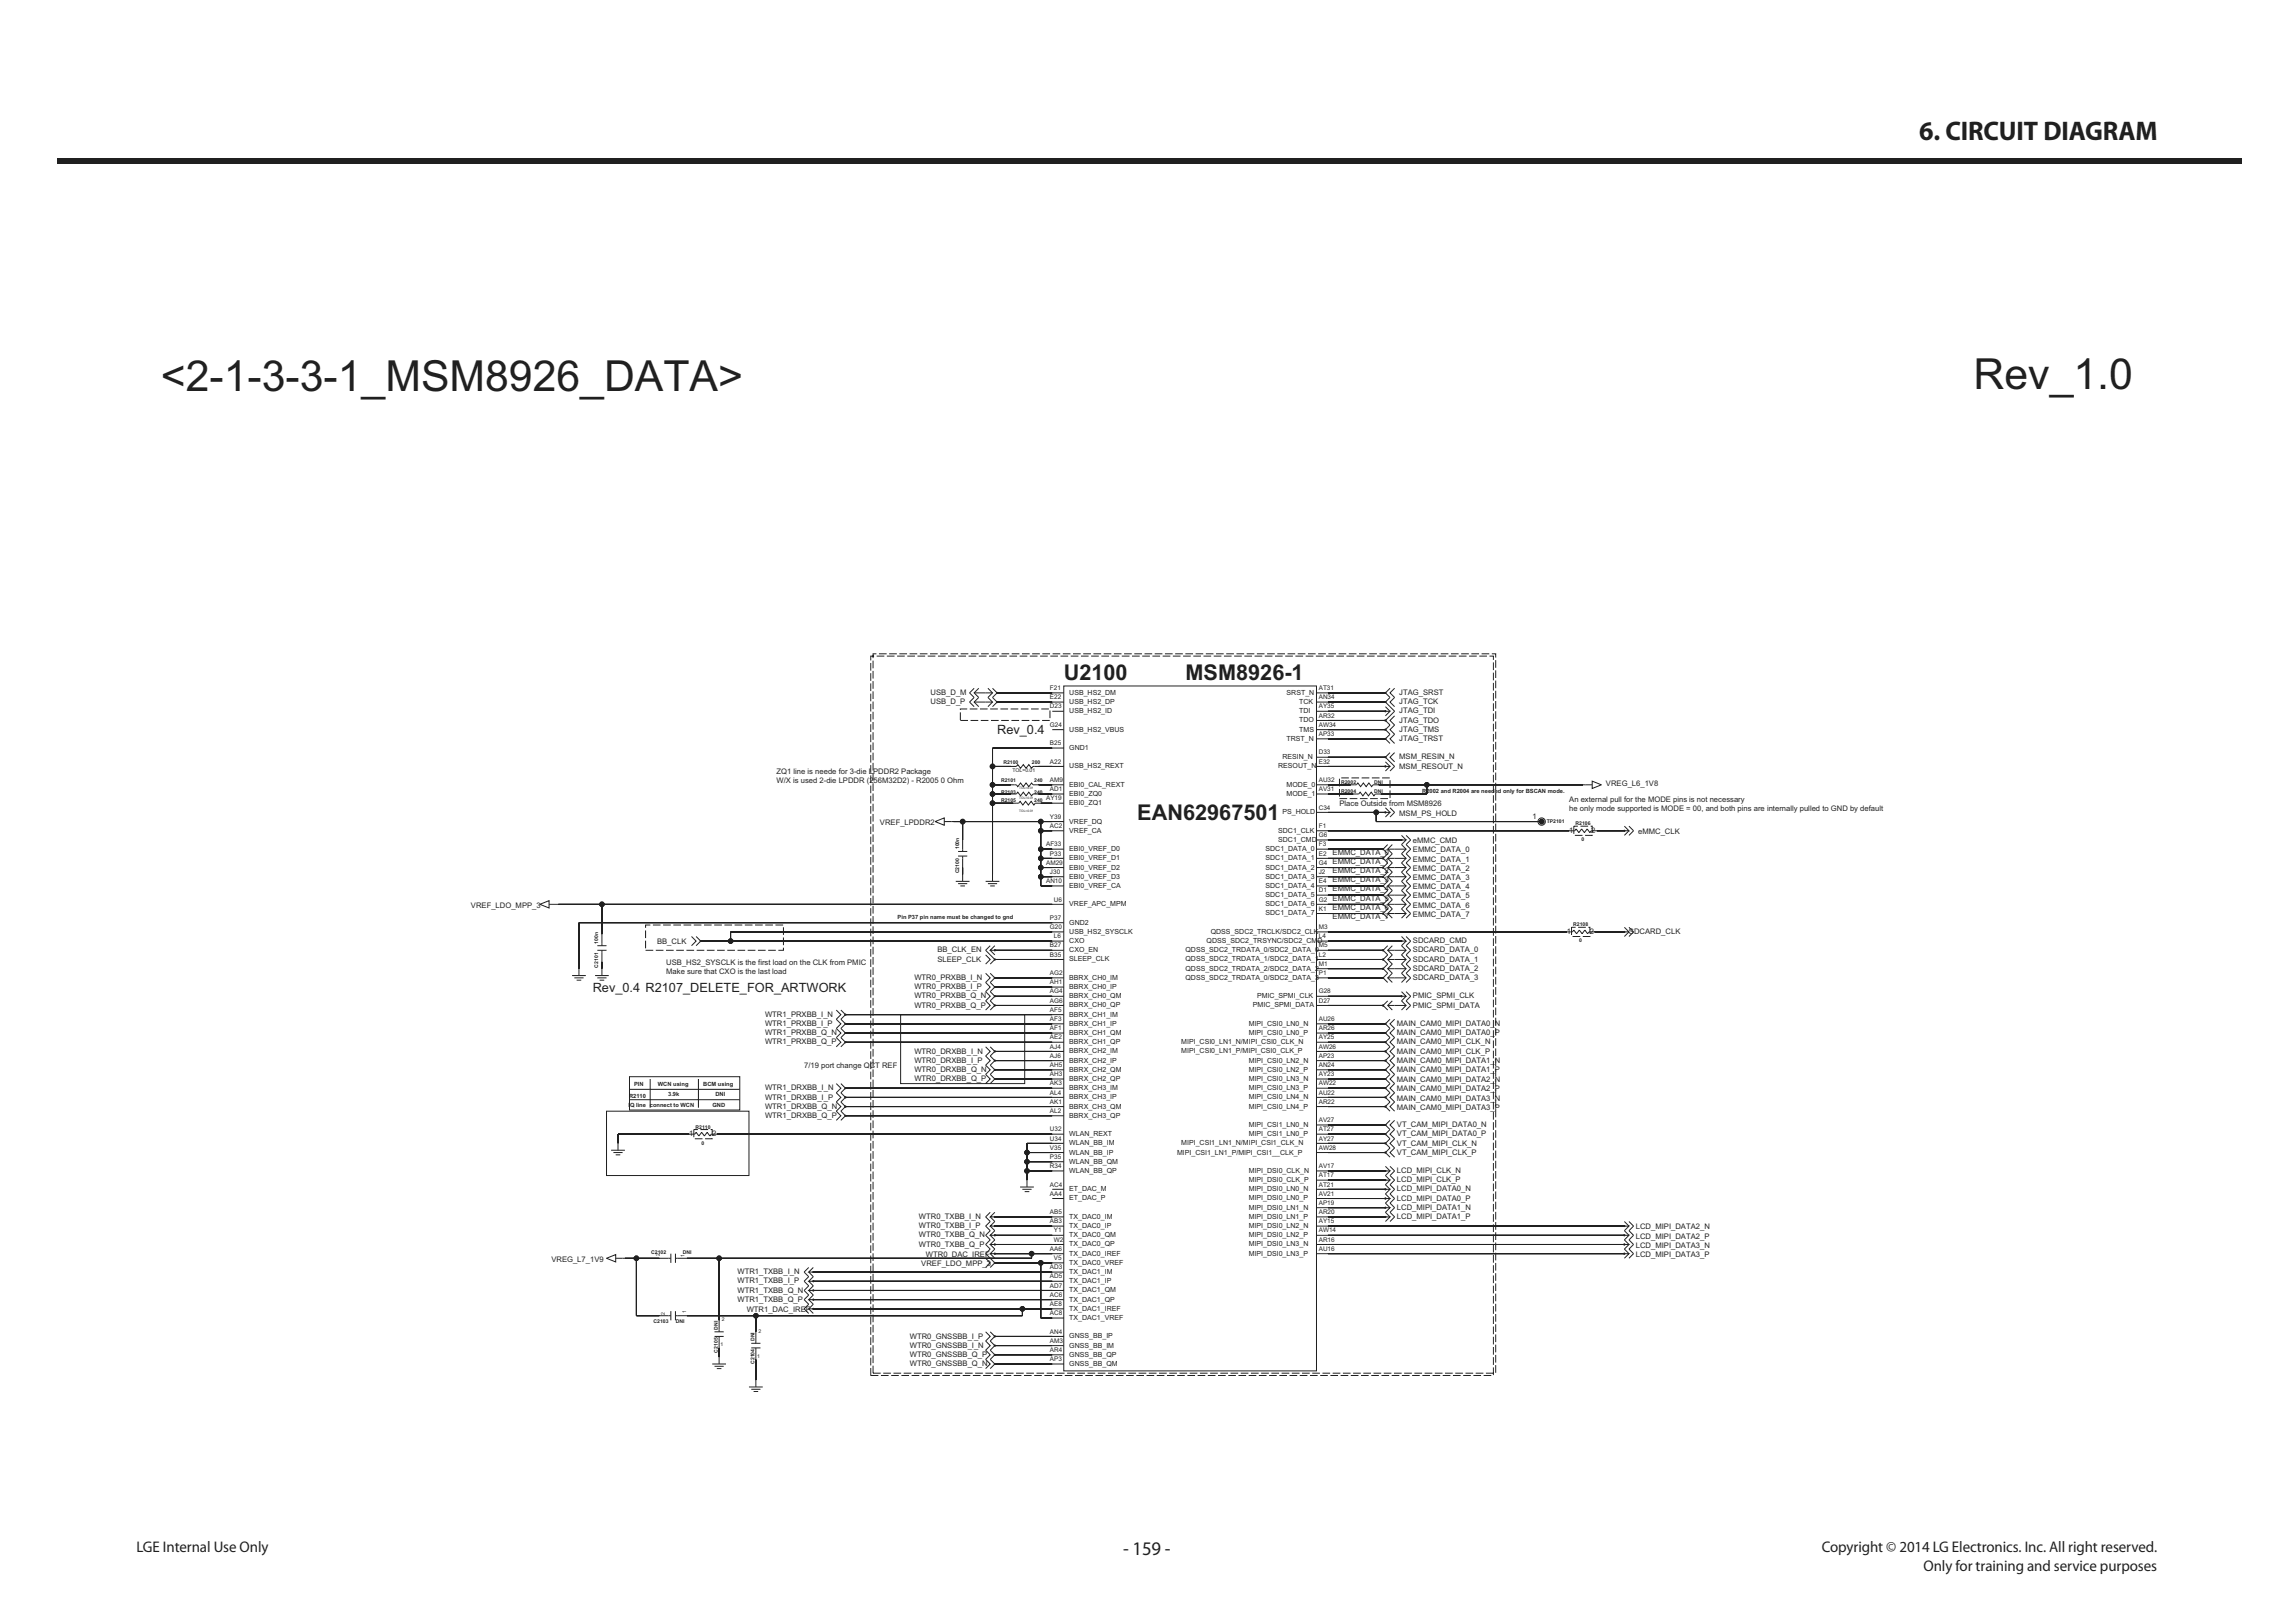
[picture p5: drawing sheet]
<svg xmlns="http://www.w3.org/2000/svg" width="420mm" height="297mm" viewBox="0 0 420 297" stroke-linecap="round" stroke-linejoin="round" font-family="sans-serif">
<defs><g id="words">
<g font-size="7.8" fill="#231f20">
<text x="29.4" y="71.6">&lt;2-1-3-3-1_MSM8926_DATA&gt;</text>
<text x="361.3" y="71.2">Rev_1.0</text>
</g>
<text font-size="4.9" fill="#231f20" x="351.4" y="25.7">6. CIRCUIT DIAGRAM</text>
<g font-size="4" fill="#231f20">
<text x="194.7" y="124.4">U2100</text>
<text x="217" y="124.4">MSM8926-1</text>
<text x="208.2" y="150.1">EAN62967501</text>
</g>
<text font-size="3.5" fill="#231f20" x="205.6" y="284.6">- 159 -</text>
<g font-size="2.8" fill="#231f20">
<text x="25" y="284.1">LGE Internal Use Only</text>
<text x="333.5" y="284.1">Copyright © 2014 LG Electronics. Inc. All right reserved.</text>
<text x="352.2" y="287.5">Only for training and service purposes</text>
</g>
<g font-size="2.3" fill="#231f20">
<text x="182.5" y="134.4">Rev_0.4</text>
<text x="108.5" y="181.5">Rev_0.4 R2107_DELETE_FOR_ARTWORK</text>
</g>
<g font-size="1.4" fill="#231f20">
<text x="170.3" y="128.9">USB_D_P</text>
<text x="170.3" y="127.2">USB_D_M</text>
<text x="256.2" y="130.6">JTAG_TDI</text>
<text x="256.2" y="128.9">JTAG_TCK</text>
<text x="256.2" y="127.2">JTAG_SRST</text>
<text x="256.2" y="132.3">JTAG_TDO</text>
<text x="256.2" y="133.9">JTAG_TMS</text>
<text x="256.2" y="135.6">JTAG_TRST</text>
<text x="142.2" y="143.4">W/X is used 2-die LPDDR (256M32D2) - R2005 0 Ohm</text>
<text x="142.2" y="141.7">ZQ1 line is neede for 3-die LPDDR2 Package</text>
<text x="256.2" y="140.7">MSM_RESOUT_N</text>
<text x="256.2" y="139">MSM_RESIN_N</text>
<text x="294" y="143.8">VREG_L6_1V8</text>
<text x="245.2" y="147.6">Place Outside from MSM8926</text>
<text x="256.2" y="149.3">MSM_PS_HOLD</text>
<text x="280.6" y="149.9">1</text>
<text x="287.3" y="146.8">An external pull for the MODE pins is not necessary</text>
<text x="287.3" y="148.4">he only mode supported is MODE = 00, and both pins are internally pulled to GND by default</text>
<text x="161.1" y="151">VREF_LPDDR2</text>
<text x="258.7" y="154.3">eMMC_CMD</text>
<text x="287.3" y="152.4">1</text>
<text x="291.3" y="152.4">2</text>
<text x="299.9" y="152.6">eMMC_CLK</text>
<text x="244" y="161.5">EMMC_DATA_3</text>
<text x="244" y="159.8">EMMC_DATA_2</text>
<text x="244" y="156.4">EMMC_DATA_0</text>
<text x="244" y="158.1">EMMC_DATA_1</text>
<text x="258.7" y="161.1">EMMC_DATA_3</text>
<text x="258.7" y="159.4">EMMC_DATA_2</text>
<text x="258.7" y="156">EMMC_DATA_0</text>
<text x="258.7" y="157.7">EMMC_DATA_1</text>
<text x="86.2" y="166.1">VREF_LDO_MPP_3</text>
<text x="244" y="166.5">EMMC_DATA_6</text>
<text x="244" y="164.8">EMMC_DATA_5</text>
<text x="244" y="163.2">EMMC_DATA_4</text>
<text x="258.7" y="162.7">EMMC_DATA_4</text>
<text x="258.7" y="164.4">EMMC_DATA_5</text>
<text x="258.7" y="166.1">EMMC_DATA_6</text>
<text x="258.7" y="167.8">EMMC_DATA_7</text>
<text x="120.3" y="172.8">BB_CLK</text>
<text x="244" y="168.2">EMMC_DATA_7</text>
<text x="258.7" y="172.6">SDCARD_CMD</text>
<text x="286.9" y="171">1</text>
<text x="291.1" y="171">2</text>
<text x="298.2" y="171">SDCARD_CLK</text>
<text x="122" y="176.6">USB_HS2_SYSCLK is the first load on the CLK from PMIC</text>
<text x="122" y="178.3">Make sure that CXO is the last load</text>
<text x="167.4" y="179.4">WTR0_PRXBB_I_N</text>
<text x="171.6" y="176">SLEEP_CLK</text>
<text x="171.6" y="174.3">BB_CLK_EN</text>
<text x="258.7" y="177.7">SDCARD_DATA_2</text>
<text x="258.7" y="179.4">SDCARD_DATA_3</text>
<text x="258.7" y="174.3">SDCARD_DATA_0</text>
<text x="258.7" y="176">SDCARD_DATA_1</text>
<text x="167.4" y="181">WTR0_PRXBB_I_P</text>
<text x="167.4" y="184.4">WTR0_PRXBB_Q_P</text>
<text x="167.4" y="182.7">WTR0_PRXBB_Q_N</text>
<text x="258.7" y="182.7">PMIC_SPMI_CLK</text>
<text x="258.7" y="184.4">PMIC_SPMI_DATA</text>
<text x="140.1" y="186.1">WTR1_PRXBB_I_N</text>
<text x="140.1" y="187.8">WTR1_PRXBB_I_P</text>
<text x="140.1" y="189.5">WTR1_PRXBB_Q_N</text>
<text x="140.1" y="191.1">WTR1_PRXBB_Q_P</text>
<text x="255.7" y="189.5">MAIN_CAM0_MIPI_DATA0_P</text>
<text x="255.7" y="187.8">MAIN_CAM0_MIPI_DATA0_N</text>
<text x="255.7" y="191.1">MAIN_CAM0_MIPI_CLK_N</text>
<text x="147.2" y="195.5">7/19 port change QCT REF</text>
<text x="167.4" y="192.8">WTR0_DRXBB_I_N</text>
<text x="167.4" y="194.5">WTR0_DRXBB_I_P</text>
<text x="167.4" y="196.2">WTR0_DRXBB_Q_N</text>
<text x="167.4" y="197.9">WTR0_DRXBB_Q_P</text>
<text x="255.7" y="196.2">MAIN_CAM0_MIPI_DATA1_P</text>
<text x="255.7" y="194.5">MAIN_CAM0_MIPI_DATA1_N</text>
<text x="255.7" y="192.8">MAIN_CAM0_MIPI_CLK_P</text>
<text x="140.1" y="199.6">WTR1_DRXBB_I_N</text>
<text x="140.1" y="201.2">WTR1_DRXBB_I_P</text>
<text x="140.1" y="202.9">WTR1_DRXBB_Q_N</text>
<text x="255.7" y="198.1">MAIN_CAM0_MIPI_DATA2_N</text>
<text x="255.7" y="199.8">MAIN_CAM0_MIPI_DATA2_P</text>
<text x="255.7" y="201.4">MAIN_CAM0_MIPI_DATA3_N</text>
<text x="255.7" y="203.1">MAIN_CAM0_MIPI_DATA3_P</text>
<text x="126.2" y="208">1</text>
<text x="130.4" y="208">2</text>
<text x="140.1" y="204.6">WTR1_DRXBB_Q_P</text>
<text x="255.7" y="206.3">VT_CAM_MIPI_DATA0_N</text>
<text x="255.7" y="209.6">VT_CAM_MIPI_CLK_N</text>
<text x="255.7" y="208">VT_CAM_MIPI_DATA0_P</text>
<text x="255.7" y="214.7">LCD_MIPI_CLK_N</text>
<text x="255.7" y="211.3">VT_CAM_MIPI_CLK_P</text>
<text x="255.7" y="216.4">LCD_MIPI_CLK_P</text>
<text x="255.7" y="219.7">LCD_MIPI_DATA0_P</text>
<text x="255.7" y="221.4">LCD_MIPI_DATA1_N</text>
<text x="255.7" y="218.1">LCD_MIPI_DATA0_N</text>
<text x="168.2" y="224.8">WTR0_TXBB_I_P</text>
<text x="168.2" y="223.1">WTR0_TXBB_I_N</text>
<text x="168.2" y="226.5">WTR0_TXBB_Q_N</text>
<text x="255.7" y="223.1">LCD_MIPI_DATA1_P</text>
<text x="299.5" y="226.7">LCD_MIPI_DATA2_P</text>
<text x="299.5" y="225">LCD_MIPI_DATA2_N</text>
<text x="100.9" y="230.9">VREG_L7_1V9</text>
<text x="135" y="233.2">WTR1_TXBB_I_N</text>
<text x="168.2" y="228.2">WTR0_TXBB_Q_P</text>
<text x="168.7" y="231.7">VREF_LDO_MPP_3</text>
<text x="169.5" y="230">WTR0_DAC_IREF</text>
<text x="299.5" y="230">LCD_MIPI_DATA3_P</text>
<text x="299.5" y="228.4">LCD_MIPI_DATA3_N</text>
<text x="135" y="234.9">WTR1_TXBB_I_P</text>
<text x="135" y="236.6">WTR1_TXBB_Q_N</text>
<text x="135" y="238.3">WTR1_TXBB_Q_P</text>
<text x="136.7" y="240.1">WTR1_DAC_IREF</text>
<text x="166.6" y="245">WTR0_GNSSBB_I_P</text>
<text x="166.6" y="250">WTR0_GNSSBB_Q_N</text>
<text x="166.6" y="248.3">WTR0_GNSSBB_Q_P</text>
<text x="166.6" y="246.7">WTR0_GNSSBB_I_N</text>
</g>
<g font-size="1.3" fill="#231f20">
<text x="195.8" y="127.2">USB_HS2_DM</text>
<text x="195.8" y="128.9">USB_HS2_DP</text>
<text x="195.8" y="130.5">USB_HS2_ID</text>
<text x="235.5" y="127.2">SRST_N</text>
<text x="237.9" y="128.9">TCK</text>
<text x="237.9" y="130.5">TDI</text>
<text x="195.8" y="137.3">GND1</text>
<text x="195.8" y="133.9">USB_HS2_VBUS</text>
<text x="235.5" y="135.6">TRST_N</text>
<text x="237.9" y="132.2">TDO</text>
<text x="237.9" y="133.9">TMS</text>
<text x="195.8" y="140.6">USB_HS2_REXT</text>
<text x="195.8" y="144">EBI0_CAL_REXT</text>
<text x="234" y="140.6">RESOUT_N</text>
<text x="234.8" y="138.9">RESIN_N</text>
<text x="235.5" y="144">MODE_0</text>
<text x="195.8" y="145.7">EBI0_ZQ0</text>
<text x="195.8" y="147.4">EBI0_ZQ1</text>
<text x="234.8" y="149">PS_HOLD</text>
<text x="235.5" y="145.7">MODE_1</text>
<text x="195.8" y="152.4">VREF_CA</text>
<text x="195.8" y="150.7">VREF_DQ</text>
<text x="195.8" y="155.8">EBI0_VREF_D0</text>
<text x="231.7" y="155.8">SDC1_DATA_0</text>
<text x="234" y="152.4">SDC1_CLK</text>
<text x="234" y="154.1">SDC1_CMD</text>
<text x="195.8" y="157.5">EBI0_VREF_D1</text>
<text x="195.8" y="159.1">EBI0_VREF_D2</text>
<text x="195.8" y="160.8">EBI0_VREF_D3</text>
<text x="231.7" y="157.5">SDC1_DATA_1</text>
<text x="231.7" y="159.1">SDC1_DATA_2</text>
<text x="231.7" y="160.8">SDC1_DATA_3</text>
<text x="195.8" y="162.5">EBI0_VREF_CA</text>
<text x="195.8" y="165.9">VREF_APC_MPM</text>
<text x="231.7" y="162.5">SDC1_DATA_4</text>
<text x="231.7" y="164.2">SDC1_DATA_5</text>
<text x="231.7" y="165.9">SDC1_DATA_6</text>
<text x="231.7" y="167.6">SDC1_DATA_7</text>
<text x="195.8" y="169.2">GND2</text>
<text x="195.8" y="170.9">USB_HS2_SYSCLK</text>
<text x="195.8" y="172.6">CXO</text>
<text x="220.9" y="172.6">QDSS_SDC2_TRSYNC/SDC2_CMD</text>
<text x="221.7" y="170.9">QDSS_SDC2_TRCLK/SDC2_CLK</text>
<text x="195.8" y="179.3">BBRX_CH0_IM</text>
<text x="195.8" y="174.3">CXO_EN</text>
<text x="195.8" y="176">SLEEP_CLK</text>
<text x="217" y="174.3">QDSS_SDC2_TRDATA_0/SDC2_DATA_0</text>
<text x="217" y="176">QDSS_SDC2_TRDATA_1/SDC2_DATA_1</text>
<text x="217" y="177.6">QDSS_SDC2_TRDATA_2/SDC2_DATA_2</text>
<text x="217" y="179.3">QDSS_SDC2_TRDATA_0/SDC2_DATA_3</text>
<text x="195.8" y="181">BBRX_CH0_IP</text>
<text x="195.8" y="182.7">BBRX_CH0_QM</text>
<text x="195.8" y="184.4">BBRX_CH0_QP</text>
<text x="229.4" y="184.4">PMIC_SPMI_DATA</text>
<text x="230.1" y="182.7">PMIC_SPMI_CLK</text>
<text x="195.8" y="186.1">BBRX_CH1_IM</text>
<text x="195.8" y="187.7">BBRX_CH1_IP</text>
<text x="195.8" y="189.4">BBRX_CH1_QM</text>
<text x="195.8" y="191.1">BBRX_CH1_QP</text>
<text x="216.3" y="191.1">MIPI_CSI0_LN1_N/MIPI_CSI0_CLK_N</text>
<text x="228.6" y="187.7">MIPI_CSI0_LN0_N</text>
<text x="228.6" y="189.4">MIPI_CSI0_LN0_P</text>
<text x="195.8" y="192.8">BBRX_CH2_IM</text>
<text x="195.8" y="194.5">BBRX_CH2_IP</text>
<text x="195.8" y="196.2">BBRX_CH2_QM</text>
<text x="195.8" y="197.8">BBRX_CH2_QP</text>
<text x="216.3" y="192.8">MIPI_CSI0_LN1_P/MIPI_CSI0_CLK_P</text>
<text x="228.6" y="194.5">MIPI_CSI0_LN2_N</text>
<text x="228.6" y="196.2">MIPI_CSI0_LN2_P</text>
<text x="228.6" y="197.8">MIPI_CSI0_LN3_N</text>
<text x="195.8" y="199.5">BBRX_CH3_IM</text>
<text x="195.8" y="201.2">BBRX_CH3_IP</text>
<text x="195.8" y="202.9">BBRX_CH3_QM</text>
<text x="228.6" y="199.5">MIPI_CSI0_LN3_P</text>
<text x="228.6" y="201.2">MIPI_CSI0_LN4_N</text>
<text x="228.6" y="202.9">MIPI_CSI0_LN4_P</text>
<text x="195.8" y="207.9">WLAN_REXT</text>
<text x="195.8" y="209.6">WLAN_BB_IM</text>
<text x="195.8" y="204.6">BBRX_CH3_QP</text>
<text x="216.3" y="209.6">MIPI_CSI1_LN1_N/MIPI_CSI1_CLK_N</text>
<text x="228.6" y="206.3">MIPI_CSI1_LN0_N</text>
<text x="228.6" y="207.9">MIPI_CSI1_LN0_P</text>
<text x="195.8" y="211.3">WLAN_BB_IP</text>
<text x="195.8" y="213">WLAN_BB_QM</text>
<text x="195.8" y="214.7">WLAN_BB_QP</text>
<text x="215.5" y="211.3">MIPI_CSI1_LN1_P/MIPI_CSI1__CLK_P</text>
<text x="228.6" y="214.7">MIPI_DSI0_CLK_N</text>
<text x="195.8" y="218">ET_DAC_M</text>
<text x="195.8" y="219.7">ET_DAC_P</text>
<text x="228.6" y="216.3">MIPI_DSI0_CLK_P</text>
<text x="228.6" y="218">MIPI_DSI0_LN0_N</text>
<text x="228.6" y="219.7">MIPI_DSI0_LN0_P</text>
<text x="228.6" y="221.4">MIPI_DSI0_LN1_N</text>
<text x="195.8" y="223.1">TX_DAC0_IM</text>
<text x="195.8" y="224.8">TX_DAC0_IP</text>
<text x="195.8" y="226.4">TX_DAC0_QM</text>
<text x="228.6" y="223.1">MIPI_DSI0_LN1_P</text>
<text x="228.6" y="224.8">MIPI_DSI0_LN2_N</text>
<text x="228.6" y="226.4">MIPI_DSI0_LN2_P</text>
<text x="195.8" y="228.1">TX_DAC0_QP</text>
<text x="195.8" y="229.8">TX_DAC0_IREF</text>
<text x="195.8" y="231.5">TX_DAC0_VREF</text>
<text x="195.8" y="233.2">TX_DAC1_IM</text>
<text x="228.6" y="228.1">MIPI_DSI0_LN3_N</text>
<text x="228.6" y="229.8">MIPI_DSI0_LN3_P</text>
<text x="195.8" y="236.5">TX_DAC1_QM</text>
<text x="195.8" y="238.2">TX_DAC1_QP</text>
<text x="195.8" y="239.9">TX_DAC1_IREF</text>
<text x="195.8" y="234.9">TX_DAC1_IP</text>
<text x="195.8" y="245">GNSS_BB_IP</text>
<text x="195.8" y="241.6">TX_DAC1_VREF</text>
<text x="195.8" y="246.6">GNSS_BB_IM</text>
<text x="195.8" y="248.3">GNSS_BB_QP</text>
<text x="195.8" y="250">GNSS_BB_QM</text>
</g>
<g font-size="1.2" fill="#231f20">
<text x="192.2" y="129.7">D23</text>
<text x="192.2" y="128">E22</text>
<text x="192.2" y="126.3">F21</text>
<text x="241.4" y="131.3">AR32</text>
<text x="241.4" y="129.7">AY35</text>
<text x="241.4" y="128">AN34</text>
<text x="241.4" y="126.3">AT31</text>
<text x="192.2" y="136.4">B25</text>
<text x="192.2" y="133">G24</text>
<text x="241.4" y="134.7">AP33</text>
<text x="241.4" y="133">AW34</text>
<text x="192.2" y="143.1">AM9</text>
<text x="192.2" y="139.8">A22</text>
<text x="241.4" y="143.1">AU32</text>
<text x="241.4" y="139.8">E32</text>
<text x="241.4" y="138.1">D33</text>
<text x="191.5" y="146.5">AY19</text>
<text x="192.2" y="144.8">AD1</text>
<text x="192.2" y="149.9">Y39</text>
<text x="241.4" y="148.2">C34</text>
<text x="241.4" y="144.8">AV31</text>
<text x="191.5" y="154.9">AF33</text>
<text x="192.2" y="151.5">AC2</text>
<text x="241.4" y="154.9">F3</text>
<text x="241.4" y="153.2">G6</text>
<text x="241.4" y="151.5">F1</text>
<text x="191.5" y="161.6">AN10</text>
<text x="191.5" y="158.3">AM29</text>
<text x="192.2" y="159.9">J30</text>
<text x="192.2" y="156.6">P33</text>
<text x="241.4" y="161.6">E4</text>
<text x="241.4" y="159.9">J2</text>
<text x="241.4" y="158.3">G4</text>
<text x="241.4" y="156.6">E2</text>
<text x="192.9" y="165">U6</text>
<text x="241.4" y="166.7">K1</text>
<text x="241.4" y="165">G2</text>
<text x="241.4" y="163.3">D1</text>
<text x="192.2" y="173.4">B27</text>
<text x="192.2" y="170">G20</text>
<text x="192.2" y="168.4">P37</text>
<text x="192.9" y="171.7">L6</text>
<text x="241.4" y="173.4">M5</text>
<text x="241.4" y="171.7">L4</text>
<text x="241.4" y="170">M3</text>
<text x="192.2" y="175.1">B35</text>
<text x="192.2" y="178.5">AG2</text>
<text x="241.4" y="178.5">P1</text>
<text x="241.4" y="176.8">M1</text>
<text x="241.4" y="175.1">L2</text>
<text x="192.2" y="185.2">AF5</text>
<text x="192.2" y="183.5">AG6</text>
<text x="192.2" y="181.8">AG4</text>
<text x="192.2" y="180.1">AH1</text>
<text x="241.4" y="183.5">D27</text>
<text x="241.4" y="181.8">G28</text>
<text x="192.2" y="190.2">AE2</text>
<text x="192.2" y="188.6">AF1</text>
<text x="192.2" y="186.9">AF3</text>
<text x="192.2" y="191.9">AJ4</text>
<text x="241.4" y="191.9">AW26</text>
<text x="241.4" y="190.2">AY25</text>
<text x="241.4" y="188.6">AR26</text>
<text x="241.4" y="186.9">AU26</text>
<text x="192.2" y="197">AH3</text>
<text x="192.2" y="195.3">AH5</text>
<text x="192.2" y="193.6">AJ6</text>
<text x="241.4" y="197">AY23</text>
<text x="241.4" y="195.3">AN24</text>
<text x="241.4" y="193.6">AP23</text>
<text x="192.2" y="203.7">AL2</text>
<text x="192.2" y="202">AK1</text>
<text x="192.2" y="200.3">AL4</text>
<text x="192.2" y="198.6">AK3</text>
<text x="241.4" y="202">AR22</text>
<text x="241.4" y="200.3">AU22</text>
<text x="241.4" y="198.6">AW22</text>
<text x="192.2" y="208.7">U34</text>
<text x="192.2" y="207.1">U32</text>
<text x="241.4" y="208.7">AY27</text>
<text x="241.4" y="207.1">AT27</text>
<text x="241.4" y="205.4">AV27</text>
<text x="192.2" y="213.8">R34</text>
<text x="192.2" y="212.1">P35</text>
<text x="192.2" y="210.4">V35</text>
<text x="241.4" y="210.4">AW28</text>
<text x="241.4" y="215.5">AT17</text>
<text x="241.4" y="213.8">AV17</text>
<text x="192.2" y="218.8">AA4</text>
<text x="192.2" y="217.2">AC4</text>
<text x="241.4" y="220.5">AP19</text>
<text x="241.4" y="218.8">AV21</text>
<text x="241.4" y="217.2">AT21</text>
<text x="192.2" y="223.9">AB3</text>
<text x="192.2" y="222.2">AB5</text>
<text x="192.9" y="227.3">W2</text>
<text x="192.9" y="225.6">Y1</text>
<text x="241.4" y="227.3">AR16</text>
<text x="241.4" y="225.6">AW14</text>
<text x="241.4" y="223.9">AY15</text>
<text x="241.4" y="222.2">AR20</text>
<text x="192.2" y="228.9">AA6</text>
<text x="192.2" y="234">AD5</text>
<text x="192.2" y="232.3">AD3</text>
<text x="192.9" y="230.6">V5</text>
<text x="241.4" y="228.9">AU16</text>
<text x="192.2" y="239">AE8</text>
<text x="192.2" y="237.3">AC6</text>
<text x="192.2" y="235.7">AD7</text>
<text x="192.2" y="245.8">AM3</text>
<text x="192.2" y="244.1">AN4</text>
<text x="192.2" y="240.7">AC8</text>
<text x="192.2" y="249.1">AP3</text>
<text x="192.2" y="247.4">AR4</text>
</g>
<g font-size="1.1" fill="#231f20">
<text x="260.4" y="145.1">R2002 and R2004 are needed only for BSCAN mode.</text>
<text x="164.3" y="168.3">Pin P37 pin name must be changed to gnd</text>
<text x="115.1" y="202.5">IQ line connect to WCN</text>
<text x="115.2" y="200.9">R2110</text>
<text x="116.1" y="198.8">PIN</text>
<text x="120.4" y="198.8">WCN using</text>
<text x="122.3" y="200.7">3.9k</text>
<text x="128.8" y="198.8">BCM using</text>
<text x="130.4" y="202.5">GND</text>
<text x="131" y="200.7">DNI</text>
</g>
<g font-size=".9" fill="#231f20">
<text x="183.3" y="143.2">R2101</text>
<text x="183.7" y="139.8">R2100</text>
<text x="185.4" y="141.4">TOL=0.01</text>
<text x="188.9" y="139.8">200</text>
<text x="189.3" y="143.2">240</text>
<text x="245.5" y="143.5">R2002</text>
<text x="251.6" y="143.5">DNI</text>
<text x="183.3" y="145.3">R2103</text>
<text x="183.3" y="146.8">R2105</text>
<text x="189.3" y="146.8">240</text>
<text x="189.3" y="145.3">240</text>
<text x="245.5" y="145.2">R2004</text>
<text x="251.6" y="145.2">DNI</text>
<text x="175.6" y="155.4" transform="rotate(-90 175.6 155.4)">100n</text>
<text x="283.2" y="150.6">TP2101</text>
<text x="288.4" y="151">R2106</text>
<text x="289.6" y="154">0</text>
<text x="175.6" y="159.8" transform="rotate(-90 175.6 159.8)">C2100</text>
<text x="109.5" y="172.7" transform="rotate(-90 109.5 172.7)">100n</text>
<text x="288" y="169.5">R2108</text>
<text x="289.1" y="172.5">0</text>
<text x="109.5" y="177.1" transform="rotate(-90 109.5 177.1)">C2101</text>
<text x="127.3" y="206.6">R2110</text>
<text x="128.4" y="209.5">0</text>
<text x="119.2" y="229.4">C2102</text>
<text x="120.8" y="229.8" transform="rotate(-90 120.8 229.8)">2</text>
<text x="125" y="229.4">DNI</text>
<text x="125.3" y="230" transform="rotate(-90 125.3 230)">1</text>
<text x="119.6" y="242">C2103</text>
<text x="121.7" y="240.6" transform="rotate(-90 121.7 240.6)">2</text>
<text x="123.7" y="242">DNI</text>
<text x="125.6" y="240.4" transform="rotate(-90 125.6 240.4)">1</text>
<text x="131.4" y="243.3" transform="rotate(-90 131.4 243.3)">DNI</text>
<text x="132.1" y="241.8">2</text>
<text x="138.1" y="245.4" transform="rotate(-90 138.1 245.4)">DNI</text>
<text x="138.9" y="243.9">2</text>
<text x="131.4" y="247.5" transform="rotate(-90 131.4 247.5)">C2105</text>
<text x="131.9" y="246.4">1</text>
<text x="138.1" y="249.6" transform="rotate(-90 138.1 249.6)">C2104</text>
<text x="138.6" y="248.5">1</text>
</g>
<g font-size=".6" fill="#231f20">
<text x="186.6" y="146.2">TOL=0.01</text>
<text x="186.6" y="144.5">TOL=0.01</text>
<text x="186.6" y="148.6">TOL=0.01</text>
</g>
</g></defs>
<path d="M10.4 29h400v1h-400z" fill="#231f20"/>
<g fill="none" stroke="#231f20" stroke-width=".18">
<path d="M192.6 136.9h2.1M192.6 126.8h2.1M192.6 128.5h2.1M192.6 130.2h2.1M192.6 133.5h2.1M194.7 125.5h46.3v125.4h-46.3zM241 138.6h2.1M241 126.8h2.1M241 128.5h2.1M241 130.2h2.1M241 131.9h2.1M241 133.5h2.1"/>
<path d="M241 135.2h2.1M175.4 155.8h1.7M175.4 156.7h1.7M176.2 153.7v2.1M176.2 156.7v2.1M192.6 152h2.1M192.6 150.4h2.1M192.6 140.3h2.1M192.6 143.6h2.1M192.6 145.3h2.1M192.6 147h2.1M192.6 155.4h2.1"/>
<path d="M192.6 157.1h2.1M192.6 158.8h2.1M241 152h2.1M241 140.3h2.1M241 143.6h2.1M241 145.3h2.1M241 148.7h2.1M241 155.4h2.1M241 157.1h2.1M241 158.8h2.1M241 153.7h2.1M109.4 173.9h1.6"/>
<path d="M109.4 173.1h1.6M110.2 171v2.1M110.2 173.9v2.1M180.4 161.3h2.6M180.9 161.7h1.6M181.3 162.1h.8M181.7 160v1.3M192.6 179h2.1M192.6 168.9h2.1M192.6 170.6h2.1M192.6 172.2h2.1M192.6 173.9h2.1"/>
<path d="M192.6 175.6h2.1M192.6 160.5h2.1M192.6 162.1h2.1M192.6 165.5h2.1M241 179h2.1M241 170.6h2.1M241 172.2h2.1M241 173.9h2.1M241 175.6h2.1M241 160.5h2.1M241 162.1h2.1M241 165.5h2.1"/>
<path d="M241 163.8h2.1M241 167.2h2.1M241 177.3h2.1M192.6 182.3h2.1M192.6 184h2.1M192.6 187.4h2.1M192.6 189.1h2.1M192.6 194.1h2.1M192.6 195.8h2.1M192.6 197.5h2.1M192.6 199.2h2.1M192.6 180.7h2.1"/>
<path d="M192.6 185.7h2.1M192.6 190.7h2.1M192.6 192.4h2.1M241 182.3h2.1M241 184h2.1M241 187.4h2.1M241 189.1h2.1M241 194.1h2.1M241 195.8h2.1M241 197.5h2.1M241 199.2h2.1M241 190.7h2.1"/>
<path d="M241 192.4h2.1M186.8 217.2h2.5M187.2 217.7h1.7M187.6 218.1h.8M188 216v1.2M192.6 200.8h2.1M192.6 202.5h2.1M192.6 207.6h2.1M192.6 214.3h2.1M192.6 217.7h2.1M192.6 219.4h2.1M192.6 209.3h2.1"/>
<path d="M192.6 210.9h2.1M192.6 212.6h2.1M192.6 204.2h2.1M241 200.8h2.1M241 202.5h2.1M241 205.9h2.1M241 207.6h2.1M241 214.3h2.1M241 216h2.1M241 217.7h2.1M241 219.4h2.1M241 209.3h2.1"/>
<path d="M241 210.9h2.1M120.7 230.3h2.1M122.8 229.4v1.7M123.7 230.3h2.1M123.7 229.4v1.7M148.1 232l-.9 .8 .9 .9M148.1 232.8l.8 .9M148.9 232l-.8 .8h.8M148.9 232.8h.1M192.6 222.7h2.1M192.6 224.4h2.1M192.6 226.1h2.1"/>
<path d="M192.6 227.8h2.1M192.6 229.4h2.1M192.6 236.2h2.1M192.6 237.9h2.1M192.6 239.5h2.1M192.6 231.1h2.1M192.6 232.8h2.1M192.6 234.5h2.1M241 221h2.1M241 222.7h2.1M241 224.4h2.1M241 226.1h2.1"/>
<path d="M241 227.8h2.1M241 229.4h2.1M130.8 244.6h1.7M130.8 243.7h1.7M131.6 241.6v2.1M131.6 244.6v2.1M192.6 244.6h2.1M192.6 246.3h2.1M192.6 248h2.1M192.6 249.6h2.1M192.6 241.2h2.1"/>
</g>
<circle cx="148.9" cy="232.8" r=".08" fill="#231f20"/>
<g fill="none" stroke="#231f20" stroke-width=".18">
<path d="M148.1 235.3l-.9 .9 .9 .8M148.1 236.2l.8 .8M148.9 235.3l-.8 .9h.8M148.9 236.2h.1"/>
<circle cx="148.9" cy="232.8" r=".08"/>
</g>
<circle cx="148.9" cy="236.2" r=".08" fill="#231f20"/>
<g fill="none" stroke="#231f20" stroke-width=".18">
<path d="M148.1 233.7l-.9 .8 .9 .8M148.1 234.5l.8 .8M148.9 233.7l-.8 .8h.8M148.9 234.5h.1"/>
<circle cx="148.9" cy="236.2" r=".08"/>
</g>
<circle cx="148.9" cy="234.5" r=".08" fill="#231f20"/>
<g fill="none" stroke="#231f20" stroke-width=".18">
<path d="M178.3 127.7l-.8 .8 .8 .8M178.3 128.5h3.4M179.2 127.7l-.9 .8 .9 .8M180.9 127.7l.8 .8-.8 .8M181.7 127.7l.8 .8-.8 .8M182.5 128.5h.1M286.9 170.6h1M290.9 170.6h1"/>
<circle cx="148.9" cy="234.5" r=".08"/>
</g>
<g fill="none" stroke="#231f20" stroke-width=".18" stroke-dasharray="1.4 .5" stroke-linecap="butt">
<path d="M287.7 169.7v1.7h3.4v-1.7h-3.4M287.9 170.6l.2-.4M288.1 170.2l.3 .4M288.4 170.6l.2 .3M288.6 170.9l.3-.3M288.9 170.6l.2-.4M289.1 170.2l.3 .4M289.4 170.6l.2 .3M289.6 170.9l.3-.3M289.9 170.6l.2-.4M290.1 170.2l.3 .4M290.4 170.6l.3 .3"/>
<path d="M290.7 170.9l.2-.3"/>
</g>
<circle cx="182.5" cy="128.5" r=".08" fill="#231f20"/>
<g fill="none" stroke="#231f20" stroke-width=".18">
<path d="M178.3 126l-.8 .8 .8 .9M178.3 126.8h3.4M179.2 126l-.9 .8 .9 .9M180.9 126l.8 .8-.8 .9M181.7 126l.8 .8-.8 .9M182.5 126.8h.1M185.1 145.3h1l.2-.3 .5 .7 .5-.7 .5 .7 .6-.7 .5 .7 .2-.4h1M289.8 143.6h1.7M291.5 143l1.7 .6-1.7 .7zM98.8 165.5l1.7-.7v1.4zM100.5 165.5h1.7M108.9 178.5h2.6"/>
<path d="M109.4 179h1.6M109.8 179.4h.8M110.2 177.3v1.2M175 161.3h2.5M175.4 161.7h1.7M175.8 162.1h.9M176.2 160v1.3M130.4 249.6h2.5M130.8 250.1h1.7M131.2 250.5h.9M131.7 248.4v1.2"/>
<circle cx="182.5" cy="128.5" r=".08"/>
</g>
<circle cx="182.5" cy="126.8" r=".08" fill="#231f20"/>
<g fill="none" stroke="#231f20" stroke-width=".18">
<path d="M254.5 195l-.9 .8 .9 .8M255.3 195l-.8 .8 .8 .8"/>
<circle cx="182.5" cy="126.8" r=".08"/>
</g>
<circle cx="253.6" cy="195.8" r=".08" fill="#231f20"/>
<g fill="none" stroke="#231f20" stroke-width=".18">
<path d="M153.1 189.9l.8 .8-.8 .9M153.9 189.9l.9 .8-.9 .9"/>
<circle cx="253.6" cy="195.8" r=".08"/>
</g>
<circle cx="154.8" cy="190.7" r=".08" fill="#231f20"/>
<g fill="none" stroke="#231f20" stroke-width=".18">
<path d="M153.1 188.2l.8 .9-.8 .8M153.9 188.2l.9 .9-.9 .8"/>
<circle cx="154.8" cy="190.7" r=".08"/>
</g>
<circle cx="154.8" cy="189.1" r=".08" fill="#231f20"/>
<g fill="none" stroke="#231f20" stroke-width=".18">
<path d="M153.1 186.5l.8 .9-.8 .8M153.9 186.5l.9 .9-.9 .8"/>
<circle cx="154.8" cy="189.1" r=".08"/>
</g>
<circle cx="154.8" cy="187.4" r=".08" fill="#231f20"/>
<g fill="none" stroke="#231f20" stroke-width=".18">
<path d="M153.1 184.9l.8 .8-.8 .8M153.9 184.9l.9 .8-.9 .8"/>
<circle cx="154.8" cy="187.4" r=".08"/>
</g>
<circle cx="154.8" cy="185.7" r=".08" fill="#231f20"/>
<g fill="none" stroke="#231f20" stroke-width=".18">
<path d="M180.4 196.6l.9 .9-.9 .8M181.3 196.6l.8 .9-.8 .8"/>
<circle cx="154.8" cy="185.7" r=".08"/>
</g>
<circle cx="182.1" cy="197.5" r=".08" fill="#231f20"/>
<g fill="none" stroke="#231f20" stroke-width=".18">
<path d="M180.4 195l.9 .8-.9 .8M181.3 195l.8 .8-.8 .8"/>
<circle cx="182.1" cy="197.5" r=".08"/>
</g>
<circle cx="182.1" cy="195.8" r=".08" fill="#231f20"/>
<g fill="none" stroke="#231f20" stroke-width=".18">
<path d="M180.4 193.3l.9 .8-.9 .9M181.3 193.3l.8 .8-.8 .9"/>
<circle cx="182.1" cy="195.8" r=".08"/>
</g>
<circle cx="182.1" cy="194.1" r=".08" fill="#231f20"/>
<g fill="none" stroke="#231f20" stroke-width=".18">
<path d="M180.4 191.6l.9 .8-.9 .9M181.3 191.6l.8 .8-.8 .9"/>
<circle cx="182.1" cy="194.1" r=".08"/>
</g>
<circle cx="182.1" cy="192.4" r=".08" fill="#231f20"/>
<g fill="none" stroke="#231f20" stroke-width=".18">
<path d="M180.4 183.2l.9 .8-.9 .9M181.3 183.2l.8 .8-.8 .9"/>
<circle cx="182.1" cy="192.4" r=".08"/>
</g>
<circle cx="182.1" cy="184" r=".08" fill="#231f20"/>
<g fill="none" stroke="#231f20" stroke-width=".18">
<path d="M171.2 150.4l1.7-.7v1.3zM172.9 150.4h1.7M254.5 191.6l-.9 .8 .9 .9M255.3 191.6l-.8 .8 .8 .9"/>
<circle cx="182.1" cy="184" r=".08"/>
</g>
<circle cx="253.6" cy="192.4" r=".08" fill="#231f20"/>
<g fill="none" stroke="#231f20" stroke-width=".18">
<path d="M254.5 193.3l-.9 .8 .9 .9M255.3 193.3l-.8 .8 .8 .9"/>
<circle cx="253.6" cy="192.4" r=".08"/>
</g>
<circle cx="253.6" cy="194.1" r=".08" fill="#231f20"/>
<g fill="none" stroke="#231f20" stroke-width=".18">
<path d="M180.4 181.5l.9 .8-.9 .9M181.3 181.5l.8 .8-.8 .9"/>
<circle cx="253.6" cy="194.1" r=".08"/>
</g>
<circle cx="182.1" cy="182.3" r=".08" fill="#231f20"/>
<g fill="none" stroke="#231f20" stroke-width=".18">
<path d="M180.4 230.3l.9 .8-.9 .9M181.3 230.3l.8 .8-.8 .9"/>
<circle cx="182.1" cy="182.3" r=".08"/>
</g>
<circle cx="182.1" cy="231.1" r=".08" fill="#231f20"/>
<g fill="none" stroke="#231f20" stroke-width=".18">
<path d="M181.3 229.4l.8 .9M181.3 228.6l-.9 .8 .9 .9M182.1 228.6l-.8 .8h.8M182.1 229.4h.1"/>
<circle cx="182.1" cy="231.1" r=".08"/>
</g>
<circle cx="182.1" cy="229.4" r=".08" fill="#231f20"/>
<g fill="none" stroke="#231f20" stroke-width=".18">
<path d="M181.3 227.8l.8 .8M181.3 226.9l-.9 .9 .9 .8M182.1 226.9l-.8 .9h.8M182.1 227.8h.1"/>
<circle cx="182.1" cy="229.4" r=".08"/>
</g>
<circle cx="182.1" cy="227.8" r=".08" fill="#231f20"/>
<g fill="none" stroke="#231f20" stroke-width=".18">
<path d="M181.3 226.1l.8 .8M181.3 225.2l-.9 .9 .9 .8M182.1 225.2l-.8 .9h.8M182.1 226.1h.1"/>
<circle cx="182.1" cy="227.8" r=".08"/>
</g>
<circle cx="182.1" cy="226.1" r=".08" fill="#231f20"/>
<g fill="none" stroke="#231f20" stroke-width=".18">
<path d="M126.6 171.4l.8 .8-.8 .9M127.4 171.4l.9 .8-.9 .9M111.9 210.5h2.5M112.3 210.9h1.7M112.7 211.4h.9M113.1 209.3v1.2"/>
<circle cx="182.1" cy="226.1" r=".08"/>
</g>
<circle cx="128.3" cy="172.2" r=".08" fill="#231f20"/>
<g fill="none" stroke="#231f20" stroke-width=".18">
<path d="M180.4 174.8l.9 .8-.9 .8M181.3 174.8l.8 .8-.8 .8"/>
<circle cx="128.3" cy="172.2" r=".08"/>
</g>
<circle cx="182.1" cy="175.6" r=".08" fill="#231f20"/>
<g fill="none" stroke="#231f20" stroke-width=".18">
<path d="M181.3 173.9l.8 .9M181.3 173.1l-.9 .8 .9 .9M182.1 173.1l-.8 .8h.8M182.1 173.9h.1"/>
<circle cx="182.1" cy="175.6" r=".08"/>
</g>
<circle cx="182.1" cy="173.9" r=".08" fill="#231f20"/>
<g fill="none" stroke="#231f20" stroke-width=".18">
<path d="M104.7 178.5h2.6M105.1 179h1.7M105.6 179.4h.8M106 177.3v1.2M253.2 167.2h.1M254.1 166.3l-.9 .9 .9 .8M254.1 167.2h3.3M254.9 166.3l-.8 .9 .8 .8M256.6 166.3l.8 .9-.8 .8M257.4 166.3l.9 .9-.9 .8"/>
<circle cx="182.1" cy="173.9" r=".08"/>
</g>
<circle cx="253.2" cy="167.2" r=".08" fill="#231f20"/>
<g fill="none" stroke="#231f20" stroke-width=".18">
<path d="M253.2 165.5h.1M254.1 164.7l-.9 .8 .9 .8M254.1 165.5h3.3M254.9 164.7l-.8 .8 .8 .8M256.6 164.7l.8 .8-.8 .8M257.4 164.7l.9 .8-.9 .8"/>
<circle cx="253.2" cy="167.2" r=".08"/>
</g>
<circle cx="253.2" cy="165.5" r=".08" fill="#231f20"/>
<g fill="none" stroke="#231f20" stroke-width=".18">
<path d="M253.2 163.8h.1M254.1 163l-.9 .8 .9 .9M254.1 163.8h3.3M254.9 163l-.8 .8 .8 .9M256.6 163l.8 .8-.8 .9M257.4 163l.9 .8-.9 .9"/>
<circle cx="253.2" cy="165.5" r=".08"/>
</g>
<circle cx="253.2" cy="163.8" r=".08" fill="#231f20"/>
<g fill="none" stroke="#231f20" stroke-width=".18">
<path d="M253.2 162.1h.1M254.1 161.3l-.9 .8 .9 .9M254.1 162.1h3.3M254.9 161.3l-.8 .8 .8 .9M256.6 161.3l.8 .8-.8 .9M257.4 161.3l.9 .8-.9 .9"/>
<circle cx="253.2" cy="163.8" r=".08"/>
</g>
<circle cx="253.2" cy="162.1" r=".08" fill="#231f20"/>
<g fill="none" stroke="#231f20" stroke-width=".18">
<path d="M254.1 159.6l-.9 .9 .9 .8M254.9 159.6l-.8 .9 .8 .8M256.6 159.6l.8 .9-.8 .8M257.4 159.6l.9 .9-.9 .8M253.2 160.5h.1M254.1 160.5h3.3"/>
<circle cx="253.2" cy="162.1" r=".08"/>
</g>
<circle cx="253.2" cy="160.5" r=".08" fill="#231f20"/>
<g fill="none" stroke="#231f20" stroke-width=".18">
<path d="M253.2 158.8h.1M254.1 157.9l-.9 .9 .9 .8M254.1 158.8h3.3M254.9 157.9l-.8 .9 .8 .8M256.6 157.9l.8 .9-.8 .8M257.4 157.9l.9 .9-.9 .8"/>
<circle cx="253.2" cy="160.5" r=".08"/>
</g>
<circle cx="253.2" cy="158.8" r=".08" fill="#231f20"/>
<g fill="none" stroke="#231f20" stroke-width=".18">
<path d="M253.2 155.4h.1M254.1 154.6l-.9 .8 .9 .9M254.1 155.4h3.3M254.9 154.6l-.8 .8 .8 .9M256.6 154.6l.8 .8-.8 .9M257.4 154.6l.9 .8-.9 .9"/>
<circle cx="253.2" cy="158.8" r=".08"/>
</g>
<circle cx="253.2" cy="155.4" r=".08" fill="#231f20"/>
<g fill="none" stroke="#231f20" stroke-width=".18">
<path d="M180.4 243.7l.9 .9-.9 .8M181.3 243.7l.8 .9-.8 .8"/>
<circle cx="253.2" cy="155.4" r=".08"/>
</g>
<circle cx="182.1" cy="244.6" r=".08" fill="#231f20"/>
<g fill="none" stroke="#231f20" stroke-width=".18">
<path d="M253.2 184h.1M254.1 183.2l-.9 .8 .9 .9M254.1 184h3.3M254.9 183.2l-.8 .8 .8 .9M256.6 183.2l.8 .8-.8 .9M257.4 183.2l.9 .8-.9 .9"/>
<circle cx="182.1" cy="244.6" r=".08"/>
</g>
<circle cx="253.2" cy="184" r=".08" fill="#231f20"/>
<g fill="none" stroke="#231f20" stroke-width=".18">
<path d="M297.4 151.2l.8 .8h-.8M297.4 152h.1M298.2 152l-.8 .9M298.2 151.2l.9 .8-.9 .9"/>
<circle cx="253.2" cy="184" r=".08"/>
</g>
<circle cx="297.4" cy="152" r=".08" fill="#231f20"/>
<g fill="none" stroke="#231f20" stroke-width=".18">
<path d="M256.6 181.5l.8 .8h-.8M256.6 182.3h.1M257.4 182.3l-.8 .9M257.4 181.5l.9 .8-.9 .9"/>
<circle cx="297.4" cy="152" r=".08"/>
</g>
<circle cx="256.6" cy="182.3" r=".08" fill="#231f20"/>
<g fill="none" stroke="#231f20" stroke-width=".18">
<path d="M253.2 179h.1M254.1 178.1l-.9 .9 .9 .8M254.1 179h3.3M254.9 178.1l-.8 .9 .8 .8M256.6 178.1l.8 .9-.8 .8M257.4 178.1l.9 .9-.9 .8"/>
<circle cx="256.6" cy="182.3" r=".08"/>
</g>
<circle cx="253.2" cy="179" r=".08" fill="#231f20"/>
<g fill="none" stroke="#231f20" stroke-width=".18">
<path d="M253.2 177.3h.1M254.1 176.4l-.9 .9 .9 .8M254.1 177.3h3.3M254.9 176.4l-.8 .9 .8 .8M256.6 176.4l.8 .9-.8 .8M257.4 176.4l.9 .9-.9 .8"/>
<circle cx="253.2" cy="179" r=".08"/>
</g>
<circle cx="253.2" cy="177.3" r=".08" fill="#231f20"/>
<g fill="none" stroke="#231f20" stroke-width=".18">
<path d="M253.2 175.6h.1M254.1 174.8l-.9 .8 .9 .8M254.1 175.6h3.3M254.9 174.8l-.8 .8 .8 .8M256.6 174.8l.8 .8-.8 .8M257.4 174.8l.9 .8-.9 .8"/>
<circle cx="253.2" cy="177.3" r=".08"/>
</g>
<circle cx="253.2" cy="175.6" r=".08" fill="#231f20"/>
<g fill="none" stroke="#231f20" stroke-width=".18">
<path d="M253.2 173.9h.1M254.1 173.1l-.9 .8 .9 .9M254.1 173.9h3.3M254.9 173.1l-.8 .8 .8 .9M256.6 173.1l.8 .8-.8 .9M257.4 173.1l.9 .8-.9 .9"/>
<circle cx="253.2" cy="175.6" r=".08"/>
</g>
<circle cx="253.2" cy="173.9" r=".08" fill="#231f20"/>
<g fill="none" stroke="#231f20" stroke-width=".18">
<path d="M256.6 171.4l.8 .8h-.8M256.6 172.2h.1M257.4 172.2l-.8 .9M257.4 171.4l.9 .8-.9 .9"/>
<circle cx="253.2" cy="173.9" r=".08"/>
</g>
<circle cx="256.6" cy="172.2" r=".08" fill="#231f20"/>
<g fill="none" stroke="#231f20" stroke-width=".18">
<path d="M180.4 245.4l.9 .9-.9 .8M181.3 245.4l.8 .9-.8 .8"/>
<circle cx="256.6" cy="172.2" r=".08"/>
</g>
<circle cx="182.1" cy="246.3" r=".08" fill="#231f20"/>
<g fill="none" stroke="#231f20" stroke-width=".18">
<path d="M180.4 247.1l.9 .9-.9 .8M181.3 247.1l.8 .9-.8 .8"/>
<circle cx="182.1" cy="246.3" r=".08"/>
</g>
<circle cx="182.1" cy="248" r=".08" fill="#231f20"/>
<g fill="none" stroke="#231f20" stroke-width=".18">
<path d="M180.4 248.8l.9 .8-.9 .9M181.3 248.8l.8 .8-.8 .9"/>
<circle cx="182.1" cy="248" r=".08"/>
</g>
<circle cx="182.1" cy="249.6" r=".08" fill="#231f20"/>
<g fill="none" stroke="#231f20" stroke-width=".18">
<path d="M181.3 224.4l.8 .8M181.3 223.6l-.9 .8 .9 .8M182.1 223.6l-.8 .8h.8M182.1 224.4h.1"/>
<circle cx="182.1" cy="249.6" r=".08"/>
</g>
<circle cx="182.1" cy="224.4" r=".08" fill="#231f20"/>
<g fill="none" stroke="#231f20" stroke-width=".18">
<path d="M297.4 169.7l.8 .9h-.8M297.4 170.6h.1M298.2 170.6l-.8 .8M298.2 169.7l.9 .9-.9 .8"/>
<circle cx="182.1" cy="224.4" r=".08"/>
</g>
<circle cx="297.4" cy="170.6" r=".08" fill="#231f20"/>
<g fill="none" stroke="#231f20" stroke-width=".18">
<path d="M181.3 222.7l.8 .9M181.3 221.9l-.9 .8 .9 .9M182.1 221.9l-.8 .8h.8M182.1 222.7h.1"/>
<circle cx="297.4" cy="170.6" r=".08"/>
</g>
<circle cx="182.1" cy="222.7" r=".08" fill="#231f20"/>
<g fill="none" stroke="#231f20" stroke-width=".18">
<path d="M180.4 179.8l.9 .9-.9 .8M181.3 179.8l.8 .9-.8 .8"/>
<circle cx="182.1" cy="222.7" r=".08"/>
</g>
<circle cx="182.1" cy="180.7" r=".08" fill="#231f20"/>
<g fill="none" stroke="#231f20" stroke-width=".18">
<path d="M180.4 178.1l.9 .9-.9 .8M181.3 178.1l.8 .9-.8 .8"/>
<circle cx="182.1" cy="180.7" r=".08"/>
</g>
<circle cx="182.1" cy="179" r=".08" fill="#231f20"/>
<g fill="none" stroke="#231f20" stroke-width=".18">
<path d="M254.5 189.9l-.9 .8 .9 .9M255.3 189.9l-.8 .8 .8 .9"/>
<circle cx="182.1" cy="179" r=".08"/>
</g>
<circle cx="253.6" cy="190.7" r=".08" fill="#231f20"/>
<g fill="none" stroke="#231f20" stroke-width=".18">
<path d="M253.6 139.4l.9 .9M254.5 139.4l.8 .9-.8 .8M253.6 140.3h.9l-.9 .8M253.6 140.3h.1M287.3 152h1M291.3 152h1"/>
<circle cx="253.6" cy="190.7" r=".08"/>
</g>
<g fill="none" stroke="#231f20" stroke-width=".18" stroke-dasharray="1.4 .5" stroke-linecap="butt">
<path d="M288.1 151.2v1.7h3.4v-1.7h-3.4M288.3 152l.3-.3M288.6 151.7l.2 .3M288.8 152l.3 .4M289.1 152.4l.2-.4M289.3 152l.3-.3M289.6 151.7l.2 .3M289.8 152l.3 .4M290.1 152.4l.2-.4M290.3 152l.3-.3M290.6 151.7l.2 .3M290.8 152l.3 .4"/>
<path d="M291.1 152.4l.2-.4"/>
</g>
<circle cx="253.6" cy="140.3" r=".08" fill="#231f20"/>
<g fill="none" stroke="#231f20" stroke-width=".18">
<path d="M185.1 140.3h1l.2-.4 .5 .7 .5-.7 .5 .7 .6-.7 .5 .7 .2-.3h1M185.1 143.6h1l.2 .4 .5-.7 .5 .7 .5-.7 .6 .7 .5-.7 .2 .3h1M253.2 157.1h.1M254.1 156.3l-.9 .8 .9 .8M254.1 157.1h3.3M254.9 156.3l-.8 .8 .8 .8M256.6 156.3l.8 .8-.8 .8M257.4 156.3l.9 .8-.9 .8"/>
<circle cx="253.6" cy="140.3" r=".08"/>
</g>
<circle cx="253.2" cy="157.1" r=".08" fill="#231f20"/>
<g fill="none" stroke="#231f20" stroke-width=".18">
<path d="M254.5 126l-.9 .8 .9 .9M255.3 126l-.8 .8 .8 .9"/>
<circle cx="253.2" cy="157.1" r=".08"/>
</g>
<circle cx="253.6" cy="126.8" r=".08" fill="#231f20"/>
<g fill="none" stroke="#231f20" stroke-width=".18">
<path d="M254.5 127.7l-.9 .8 .9 .8M255.3 127.7l-.8 .8 .8 .8"/>
<circle cx="253.6" cy="126.8" r=".08"/>
</g>
<circle cx="253.6" cy="128.5" r=".08" fill="#231f20"/>
<g fill="none" stroke="#231f20" stroke-width=".18">
<path d="M254.5 137.7l-.9 .9 .9 .8M255.3 137.7l-.8 .9 .8 .8"/>
<circle cx="253.6" cy="128.5" r=".08"/>
</g>
<circle cx="253.6" cy="138.6" r=".08" fill="#231f20"/>
<g fill="none" stroke="#231f20" stroke-width=".18">
<path d="M253.6 130.2h.9l-.9 .8M253.6 130.2h.1M253.6 129.3l.9 .9M254.5 129.3l.8 .9-.8 .8"/>
<circle cx="253.6" cy="138.6" r=".08"/>
</g>
<circle cx="253.6" cy="130.2" r=".08" fill="#231f20"/>
<g fill="none" stroke="#231f20" stroke-width=".18">
<path d="M254.5 131l-.9 .9 .9 .8M255.3 131l-.8 .9 .8 .8"/>
<circle cx="253.6" cy="130.2" r=".08"/>
</g>
<circle cx="253.6" cy="131.9" r=".08" fill="#231f20"/>
<g fill="none" stroke="#231f20" stroke-width=".18">
<path d="M254.5 132.7l-.9 .8 .9 .9M255.3 132.7l-.8 .8 .8 .9"/>
<circle cx="253.6" cy="131.9" r=".08"/>
</g>
<circle cx="253.6" cy="133.5" r=".08" fill="#231f20"/>
<g fill="none" stroke="#231f20" stroke-width=".18">
<path d="M254.5 134.4l-.9 .8 .9 .9M255.3 134.4l-.8 .8 .8 .9"/>
<circle cx="253.6" cy="133.5" r=".08"/>
</g>
<circle cx="253.6" cy="135.2" r=".08" fill="#231f20"/>
<g fill="none" stroke="#231f20" stroke-width=".18">
<path d="M256.6 153.7h.8l-.8 .9M256.6 153.7h.1M256.6 152.9l.8 .8M257.4 152.9l.9 .8-.9 .9"/>
<circle cx="253.6" cy="135.2" r=".08"/>
</g>
<circle cx="256.6" cy="153.7" r=".08" fill="#231f20"/>
<g fill="none" stroke="#231f20" stroke-width=".18">
<path d="M253.6 148.7h.9l-.9 .8M253.6 148.7h.1M253.6 147.8l.9 .9M254.5 147.8l.8 .9-.8 .8"/>
<circle cx="256.6" cy="153.7" r=".08"/>
</g>
<circle cx="253.6" cy="148.7" r=".08" fill="#231f20"/>
<g fill="none" stroke="#231f20" stroke-width=".18">
<path d="M254.5 188.2l-.9 .9 .9 .8M255.3 188.2l-.8 .9 .8 .8"/>
<circle cx="253.6" cy="148.7" r=".08"/>
</g>
<circle cx="253.6" cy="189.1" r=".08" fill="#231f20"/>
<g fill="none" stroke="#231f20" stroke-width=".18">
<path d="M153.1 198.3l.8 .9-.8 .8M153.9 198.3l.9 .9-.9 .8"/>
<circle cx="253.6" cy="189.1" r=".08"/>
</g>
<circle cx="154.8" cy="199.2" r=".08" fill="#231f20"/>
<g fill="none" stroke="#231f20" stroke-width=".18">
<path d="M153.1 200l.8 .8-.8 .9M153.9 200l.9 .8-.9 .9M111 230.3l1.7-.7v1.4zM112.7 230.3h1.7"/>
<circle cx="154.8" cy="199.2" r=".08"/>
</g>
<circle cx="154.8" cy="200.8" r=".08" fill="#231f20"/>
<g fill="none" stroke="#231f20" stroke-width=".18">
<path d="M153.1 201.7l.8 .8-.8 .9M153.9 201.7l.9 .8-.9 .9"/>
<circle cx="154.8" cy="200.8" r=".08"/>
</g>
<circle cx="154.8" cy="202.5" r=".08" fill="#231f20"/>
<g fill="none" stroke="#231f20" stroke-width=".18">
<path d="M153.1 203.4l.8 .8-.8 .8M153.9 203.4l.9 .8-.9 .8"/>
<circle cx="154.8" cy="202.5" r=".08"/>
</g>
<circle cx="154.8" cy="204.2" r=".08" fill="#231f20"/>
<g fill="none" stroke="#231f20" stroke-width=".18">
<path d="M254.5 186.5l-.9 .9 .9 .8M255.3 186.5l-.8 .9 .8 .8"/>
<circle cx="154.8" cy="204.2" r=".08"/>
</g>
<circle cx="253.6" cy="187.4" r=".08" fill="#231f20"/>
<g fill="none" stroke="#231f20" stroke-width=".18">
<path d="M282.2 150.4h.1M282.2 150.1v.4"/>
<circle cx="253.6" cy="187.4" r=".08"/>
</g>
<circle cx="282.2" cy="150.4" r=".42" fill="#231f20"/>
<g fill="none" stroke="#231f20" stroke-width=".18">
<path d="M297.4 224.4h.8l-.8 .8M297.4 224.4h.1M297.4 223.6l.8 .8M298.2 223.6l.9 .8-.9 .8"/>
<circle cx="282.2" cy="150.4" r=".42"/>
<circle cx="282.2" cy="150.4" r=".67"/>
</g>
<circle cx="297.4" cy="224.4" r=".08" fill="#231f20"/>
<g fill="none" stroke="#231f20" stroke-width=".18">
<path d="M297.4 226.1h.8l-.8 .8M297.4 226.1h.1M297.4 225.2l.8 .9M298.2 225.2l.9 .9-.9 .8"/>
<circle cx="297.4" cy="224.4" r=".08"/>
</g>
<circle cx="297.4" cy="226.1" r=".08" fill="#231f20"/>
<g fill="none" stroke="#231f20" stroke-width=".18">
<path d="M297.4 229.4h.8l-.8 .9M297.4 229.4h.1M297.4 228.6l.8 .8M298.2 228.6l.9 .8-.9 .9"/>
<circle cx="297.4" cy="226.1" r=".08"/>
</g>
<circle cx="297.4" cy="229.4" r=".08" fill="#231f20"/>
<g fill="none" stroke="#231f20" stroke-width=".18">
<path d="M297.4 227.8h.8l-.8 .8M297.4 227.8h.1M297.4 226.9l.8 .9M298.2 226.9l.9 .9-.9 .8"/>
<circle cx="297.4" cy="229.4" r=".08"/>
</g>
<circle cx="297.4" cy="227.8" r=".08" fill="#231f20"/>
<g fill="none" stroke="#231f20" stroke-width=".18">
<path d="M148.1 237l-.9 .9 .9 .8M148.1 237.9l.8 .8M148.9 237l-.8 .9h.8M148.9 237.9h.1"/>
<circle cx="297.4" cy="227.8" r=".08"/>
</g>
<circle cx="148.9" cy="237.9" r=".08" fill="#231f20"/>
<g fill="none" stroke="#231f20" stroke-width=".18">
<path d="M247.3 143.6h1l.3-.3 .5 .7 .5-.7 .5 .7 .5-.7 .5 .7 .3-.4h1M247.7 145.3h1.1l.2-.3 .5 .7 .5-.7 .5 .7 .5-.7 .5 .7 .3-.4h1M253.6 222.7h.9l-.9 .9M253.6 222.7h.1M253.6 221.9l.9 .8M254.5 221.9l.8 .8-.8 .9"/>
<circle cx="148.9" cy="237.9" r=".08"/>
</g>
<circle cx="253.6" cy="222.7" r=".08" fill="#231f20"/>
<g fill="none" stroke="#231f20" stroke-width=".18">
<path d="M253.6 221h.9l-.9 .9M253.6 221h.1M253.6 220.2l.9 .8M254.5 220.2l.8 .8-.8 .9"/>
<circle cx="253.6" cy="222.7" r=".08"/>
</g>
<circle cx="253.6" cy="221" r=".08" fill="#231f20"/>
<g fill="none" stroke="#231f20" stroke-width=".18">
<path d="M253.6 219.4h.9l-.9 .8M253.6 219.4h.1M253.6 218.5l.9 .9M254.5 218.5l.8 .9-.8 .8"/>
<circle cx="253.6" cy="221" r=".08"/>
</g>
<circle cx="253.6" cy="219.4" r=".08" fill="#231f20"/>
<g fill="none" stroke="#231f20" stroke-width=".18">
<path d="M253.6 217.7h.9l-.9 .8M253.6 217.7h.1M253.6 216.8l.9 .9M254.5 216.8l.8 .9-.8 .8"/>
<circle cx="253.6" cy="219.4" r=".08"/>
</g>
<circle cx="253.6" cy="217.7" r=".08" fill="#231f20"/>
<g fill="none" stroke="#231f20" stroke-width=".18">
<path d="M253.6 216h.9l-.9 .8M253.6 216h.1M253.6 215.1l.9 .9M254.5 215.1l.8 .9-.8 .8"/>
<circle cx="253.6" cy="217.7" r=".08"/>
</g>
<circle cx="253.6" cy="216" r=".08" fill="#231f20"/>
<g fill="none" stroke="#231f20" stroke-width=".18">
<path d="M254.5 210.1l-.9 .8 .9 .9M255.3 210.1l-.8 .8 .8 .9"/>
<circle cx="253.6" cy="216" r=".08"/>
</g>
<circle cx="253.6" cy="210.9" r=".08" fill="#231f20"/>
<g fill="none" stroke="#231f20" stroke-width=".18">
<path d="M254.5 208.4l-.9 .9 .9 .8M255.3 208.4l-.8 .9 .8 .8"/>
<circle cx="253.6" cy="210.9" r=".08"/>
</g>
<circle cx="253.6" cy="209.3" r=".08" fill="#231f20"/>
<g fill="none" stroke="#231f20" stroke-width=".18">
<path d="M254.5 206.7l-.9 .9 .9 .8M255.3 206.7l-.8 .9 .8 .8"/>
<circle cx="253.6" cy="209.3" r=".08"/>
</g>
<circle cx="253.6" cy="207.6" r=".08" fill="#231f20"/>
<g fill="none" stroke="#231f20" stroke-width=".18">
<path d="M254.5 205l-.9 .9 .9 .8M255.3 205l-.8 .9 .8 .8"/>
<circle cx="253.6" cy="207.6" r=".08"/>
</g>
<circle cx="253.6" cy="205.9" r=".08" fill="#231f20"/>
<g fill="none" stroke="#231f20" stroke-width=".18">
<path d="M253.6 214.3h.9l-.9 .8M253.6 214.3h.1M253.6 213.5l.9 .8M254.5 213.5l.8 .8-.8 .8"/>
<circle cx="253.6" cy="205.9" r=".08"/>
</g>
<circle cx="253.6" cy="214.3" r=".08" fill="#231f20"/>
<g fill="none" stroke="#231f20" stroke-width=".18">
<path d="M148.1 238.7l-.9 .8 .9 .9M148.1 239.5l.8 .9M148.9 238.7l-.8 .8h.8M148.9 239.5h.1M137.5 245.9h1.7M137.5 246.7h1.7M138.4 243.7v2.2M138.4 246.7v2.1"/>
<circle cx="253.6" cy="214.3" r=".08"/>
</g>
<circle cx="148.9" cy="239.5" r=".08" fill="#231f20"/>
<g fill="none" stroke="#231f20" stroke-width=".18">
<path d="M254.5 196.6l-.9 .9 .9 .8M255.3 196.6l-.8 .9 .8 .8M122.8 240v1.6M123.7 240v1.6M120.7 240.8h2.1M123.7 240.8h2.1M137.1 253.8h2.5M137.5 254.3h1.7M138 254.7h.8M138.4 252.6v1.2"/>
<circle cx="148.9" cy="239.5" r=".08"/>
</g>
<circle cx="253.6" cy="197.5" r=".08" fill="#231f20"/>
<g fill="none" stroke="#231f20" stroke-width=".18">
<path d="M254.5 198.3l-.9 .9 .9 .8M255.3 198.3l-.8 .9 .8 .8"/>
<circle cx="253.6" cy="197.5" r=".08"/>
</g>
<circle cx="253.6" cy="199.2" r=".08" fill="#231f20"/>
<g fill="none" stroke="#231f20" stroke-width=".18">
<path d="M254.5 201.7l-.9 .8 .9 .9M255.3 201.7l-.8 .8 .8 .9"/>
<circle cx="253.6" cy="199.2" r=".08"/>
</g>
<circle cx="253.6" cy="202.5" r=".08" fill="#231f20"/>
<g fill="none" stroke="#231f20" stroke-width=".18">
<path d="M254.5 200l-.9 .8 .9 .9M255.3 200l-.8 .8 .8 .9"/>
<circle cx="253.6" cy="202.5" r=".08"/>
</g>
<circle cx="253.6" cy="200.8" r=".08" fill="#231f20"/>
<g fill="none" stroke="#231f20" stroke-width=".18">
<path d="M185.5 147h1l.3-.3 .5 .6 .5-.6 .5 .6 .5-.6 .5 .6 .2-.3h1M126.2 207.6h1M130.2 207.6h1"/>
<circle cx="253.6" cy="200.8" r=".08"/>
</g>
<g fill="none" stroke="#231f20" stroke-width=".18" stroke-dasharray="1.4 .5" stroke-linecap="butt">
<path d="M127 206.7v1.7h3.4v-1.7h-3.4M127.2 207.6l.2-.4M127.4 207.2l.3 .4M127.7 207.6l.2 .3M127.9 207.9l.3-.3M128.2 207.6l.3-.4M128.5 207.2l.2 .4M128.7 207.6l.3 .3M129 207.9l.2-.3M129.2 207.6l.3-.4M129.5 207.2l.2 .4M129.7 207.6l.3 .3"/>
<path d="M130 207.9l.2-.3"/>
</g>
<path d="M131.6 246.7v1.7z" fill="#231f20"/>
<path d="M106 168.9v8.4zM106 168.9h86.6zM113.1 207.6h13.1zM131.6 246.7v1.7" fill="none" stroke="#231f20" stroke-width=".18"/>
<path d="M113.1 207.6v1.7z" fill="#231f20"/>
<path d="M113.1 207.6v1.7" fill="none" stroke="#231f20" stroke-width=".18"/>
<path d="M110.2 176v1.3z" fill="#231f20"/>
<path d="M110.2 176v1.3M138.4 248.8v3.8z" fill="none" stroke="#231f20" stroke-width=".18"/>
<path d="M176.2 158.8v1.2z" fill="#231f20"/>
<path d="M176.2 158.8v1.2" fill="none" stroke="#231f20" stroke-width=".18"/>
<path d="M188 214.3v1.7z" fill="#231f20"/>
<path d="M188 214.3v1.7M188 214.3h4.6zM188 212.6h4.6z" fill="none" stroke="#231f20" stroke-width=".18"/>
<path d="M188 212.6v1.7z" fill="#231f20"/>
<path d="M188 212.6v1.7M188 210.9h4.6z" fill="none" stroke="#231f20" stroke-width=".18"/>
<path d="M188 210.9v1.7z" fill="#231f20"/>
<path d="M188 210.9v1.7M188 209.3h4.6z" fill="none" stroke="#231f20" stroke-width=".18"/>
<path d="M188 209.3v1.6z" fill="#231f20"/>
<path d="M188 209.3v1.6" fill="none" stroke="#231f20" stroke-width=".18"/>
<circle cx="188" cy="214.3" r=".42" fill="#231f20"/>
<circle cx="188" cy="214.3" r=".42" fill="none" stroke="#231f20" stroke-width=".18"/>
<circle cx="188" cy="212.6" r=".42" fill="#231f20"/>
<circle cx="188" cy="212.6" r=".42" fill="none" stroke="#231f20" stroke-width=".18"/>
<circle cx="188" cy="210.9" r=".42" fill="#231f20"/>
<g fill="none" stroke="#231f20" stroke-width=".18">
<path d="M181.7 136.9v3.4M181.7 136.9v6.7v-3.3M181.7 136.9h10.9zM181.7 147v13zM181.7 147h3.8zM181.7 145.3h3.4zM181.7 140.3h3.4z"/>
<circle cx="188" cy="210.9" r=".42"/>
</g>
<path d="M181.7 143.6v1.7z" fill="#231f20"/>
<path d="M181.7 143.6v1.7" fill="none" stroke="#231f20" stroke-width=".18"/>
<path d="M181.7 145.3v1.7z" fill="#231f20"/>
<path d="M181.7 145.3v1.7M181.7 143.6h3.4z" fill="none" stroke="#231f20" stroke-width=".18"/>
<circle cx="181.7" cy="140.3" r=".42" fill="#231f20"/>
<circle cx="181.7" cy="140.3" r=".42" fill="none" stroke="#231f20" stroke-width=".18"/>
<circle cx="181.7" cy="147" r=".42" fill="#231f20"/>
<circle cx="181.7" cy="147" r=".42" fill="none" stroke="#231f20" stroke-width=".18"/>
<circle cx="181.7" cy="145.3" r=".42" fill="#231f20"/>
<circle cx="181.7" cy="145.3" r=".42" fill="none" stroke="#231f20" stroke-width=".18"/>
<circle cx="181.7" cy="143.6" r=".42" fill="#231f20"/>
<g fill="none" stroke="#231f20" stroke-width=".18">
<path d="M182.5 128.5h10.1zM182.5 126.8h10.1zM243.1 130.2h10.5zM243.1 128.5h10.5zM243.1 131.9h10.5zM243.1 133.5h10.5zM102.2 165.5h90.4zM110.2 165.5v5.5zM182.1 179h10.5zM154.8 185.7h37.8zM154.8 187.4h37.8zM154.8 189.1h37.8z"/>
<path d="M154.8 190.7h37.8zM154.8 199.2h37.8zM182.1 180.7h10.5zM182.1 184h10.5zM182.1 192.4h10.5zM182.1 194.1h10.5zM182.1 195.8h10.5zM182.1 197.5h10.5zM182.1 182.3h10.5zM243.1 195.8h10.5zM243.1 189.1h10.5zM243.1 187.4h10.5z"/>
<path d="M243.1 194.1h10.5zM243.1 190.7h10.5zM243.1 192.4h10.5zM154.8 200.8h37.8zM154.8 202.5h37.8zM154.8 204.2h37.8zM243.1 216h10.5zM243.1 219.4h10.5zM243.1 214.3h10.5zM243.1 217.7h10.5zM243.1 205.9h10.5zM243.1 210.9h10.5z"/>
<path d="M243.1 209.3h10.5zM243.1 207.6h10.5zM148.9 232.8h43.7zM148.9 234.5h43.7zM148.9 236.2h43.7zM148.9 237.9h43.7zM182.1 227.8h10.5zM182.1 224.4h10.5zM182.1 222.7h10.5zM182.1 226.1h10.5zM243.1 221h10.5zM243.1 222.7h10.5z"/>
<path d="M243.1 229.4h54.3zM243.1 227.8h54.3zM243.1 226.1h54.3zM243.1 224.4h54.3zM182.1 249.6h10.5zM182.1 244.6h10.5zM182.1 248h10.5zM182.1 246.3h10.5z"/>
<circle cx="181.7" cy="143.6" r=".42"/>
</g>
<circle cx="110.2" cy="165.5" r=".42" fill="#231f20"/>
<g fill="none" stroke="#231f20" stroke-width=".18">
<path d="M182.1 231.1h10.5zM190.5 231.1v10.1M190.5 241.2h2.1z"/>
<circle cx="110.2" cy="165.5" r=".42"/>
</g>
<circle cx="190.5" cy="231.1" r=".42" fill="#231f20"/>
<circle cx="190.5" cy="231.1" r=".42" fill="none" stroke="#231f20" stroke-width=".18"/>
<path d="M174.6 150.4h1.6z" fill="#231f20"/>
<path d="M174.6 150.4h1.6M176.2 150.4v3.3zM190.5 152h2.1zM190.5 155.4h2.1zM190.5 157.1h2.1zM190.5 158.8h2.1zM190.5 160.5h2.1zM190.5 162.1h2.1z" fill="none" stroke="#231f20" stroke-width=".18"/>
<path d="M190.5 160.5v1.6z" fill="#231f20"/>
<path d="M190.5 160.5v1.6" fill="none" stroke="#231f20" stroke-width=".18"/>
<path d="M190.5 158.8v1.7z" fill="#231f20"/>
<path d="M190.5 158.8v1.7" fill="none" stroke="#231f20" stroke-width=".18"/>
<path d="M190.5 157.1v1.7z" fill="#231f20"/>
<path d="M190.5 157.1v1.7" fill="none" stroke="#231f20" stroke-width=".18"/>
<path d="M190.5 155.4v1.7z" fill="#231f20"/>
<path d="M190.5 155.4v1.7M190.5 152v3.4z" fill="none" stroke="#231f20" stroke-width=".18"/>
<path d="M190.5 150.4v1.6z" fill="#231f20"/>
<path d="M176.2 150.4h16.4zM190.5 150.4v1.6" fill="none" stroke="#231f20" stroke-width=".18"/>
<circle cx="190.5" cy="160.5" r=".42" fill="#231f20"/>
<circle cx="190.5" cy="160.5" r=".42" fill="none" stroke="#231f20" stroke-width=".18"/>
<circle cx="190.5" cy="158.8" r=".42" fill="#231f20"/>
<circle cx="190.5" cy="158.8" r=".42" fill="none" stroke="#231f20" stroke-width=".18"/>
<circle cx="190.5" cy="157.1" r=".42" fill="#231f20"/>
<circle cx="190.5" cy="157.1" r=".42" fill="none" stroke="#231f20" stroke-width=".18"/>
<circle cx="190.5" cy="155.4" r=".42" fill="#231f20"/>
<circle cx="190.5" cy="155.4" r=".42" fill="none" stroke="#231f20" stroke-width=".18"/>
<circle cx="190.5" cy="152" r=".42" fill="#231f20"/>
<circle cx="190.5" cy="152" r=".42" fill="none" stroke="#231f20" stroke-width=".18"/>
<circle cx="176.2" cy="150.4" r=".42" fill="#231f20"/>
<circle cx="176.2" cy="150.4" r=".42" fill="none" stroke="#231f20" stroke-width=".18"/>
<circle cx="190.5" cy="150.4" r=".42" fill="#231f20"/>
<g fill="none" stroke="#231f20" stroke-width=".18">
<path d="M128.3 172.2h64.3z"/>
<circle cx="190.5" cy="150.4" r=".42"/>
</g>
<path d="M133.8 170.6v1.6z" fill="#231f20"/>
<path d="M133.8 170.6h58.8zM133.8 170.6v1.6" fill="none" stroke="#231f20" stroke-width=".18"/>
<circle cx="133.8" cy="172.2" r=".42" fill="#231f20"/>
<circle cx="133.8" cy="172.2" r=".42" fill="none" stroke="#231f20" stroke-width=".18"/>
<path d="M252 148.7v1.7z" fill="#231f20"/>
<path d="M243.1 148.7h8.9zM252 148.7v1.7" fill="none" stroke="#231f20" stroke-width=".18"/>
<path d="M252 148.7h1.6z" fill="#231f20"/>
<path d="M252 150.4h30.2zM252 148.7h1.6" fill="none" stroke="#231f20" stroke-width=".18"/>
<circle cx="252" cy="148.7" r=".42" fill="#231f20"/>
<g fill="none" stroke="#231f20" stroke-width=".18">
<path d="M182.1 175.6h10.5zM243.1 184h10.1zM243.1 182.3h13.5zM148.9 239.5h38.3zM125.8 240.8h12.6zM138.4 240.8v2.9z"/>
<circle cx="252" cy="148.7" r=".42"/>
</g>
<path d="M187.2 239.5v1.3z" fill="#231f20"/>
<path d="M187.2 239.5v1.3M187.2 239.5h5.4zM138.4 240.8h48.8z" fill="none" stroke="#231f20" stroke-width=".18"/>
<circle cx="138.4" cy="240.8" r=".42" fill="#231f20"/>
<circle cx="138.4" cy="240.8" r=".42" fill="none" stroke="#231f20" stroke-width=".18"/>
<circle cx="187.2" cy="239.5" r=".42" fill="#231f20"/>
<g fill="none" stroke="#231f20" stroke-width=".18">
<path d="M125.8 230.3h5.8zM131.6 230.3v11.3z"/>
<circle cx="187.2" cy="239.5" r=".42"/>
</g>
<path d="M188.9 229.4v.9z" fill="#231f20"/>
<path d="M131.6 230.3h57.3zM182.1 229.4h10.5zM188.9 229.4v.9" fill="none" stroke="#231f20" stroke-width=".18"/>
<circle cx="131.7" cy="230.3" r=".42" fill="#231f20"/>
<circle cx="131.7" cy="230.3" r=".42" fill="none" stroke="#231f20" stroke-width=".18"/>
<circle cx="188.9" cy="229.4" r=".42" fill="#231f20"/>
<g fill="none" stroke="#231f20" stroke-width=".18">
<path d="M243.1 126.8h10.5zM243.1 135.2h10.5zM190.1 145.3h2.5zM190.1 143.6h2.5zM190.1 140.3h2.5zM190.5 147h2.1zM243.1 152h44.2zM243.1 145.3h4.6zM243.1 143.6h4.2zM252.4 143.6h37.4zM292.3 152h5.1zM243.1 170.6h43.8z"/>
<path d="M243.1 197.5h10.5zM243.1 199.2h10.5zM131.2 207.6h61.4zM243.1 200.8h10.5zM243.1 202.5h10.5z"/>
<circle cx="188.9" cy="229.4" r=".42"/>
</g>
<path d="M261.2 143.6v1.7z" fill="#231f20"/>
<path d="M252.8 145.3h8.4zM261.2 143.6v1.7" fill="none" stroke="#231f20" stroke-width=".18"/>
<circle cx="261.2" cy="143.6" r=".42" fill="#231f20"/>
<g fill="none" stroke="#231f20" stroke-width=".18">
<path d="M114.4 230.3h6.3zM116.5 230.3v10.5M116.5 240.8h4.2z"/>
<circle cx="261.2" cy="143.6" r=".42"/>
</g>
<circle cx="116.5" cy="230.3" r=".42" fill="#231f20"/>
<g fill="none" stroke="#231f20" stroke-width=".18">
<path d="M243.1 138.6h10.5zM243.1 140.3h10.5zM243.1 158.8h10.1zM243.1 155.4h10.1zM243.1 157.1h10.1zM243.1 153.7h13.5zM182.1 173.9h10.5zM243.1 162.1h10.1zM243.1 163.8h10.1zM243.1 165.5h10.1zM243.1 160.5h10.1zM243.1 167.2h10.1z"/>
<path d="M243.1 177.3h10.1zM243.1 179h10.1zM243.1 173.9h10.1zM243.1 175.6h10.1zM243.1 172.2h13.5zM291.9 170.6h5.5zM115.2 197.1h20.2v6.1h-20.2zM115.2 199.4h20.2M119 197.5v5.2M127.9 197.5v5.2M164.9 185.7h22.7v12.6h-22.7zM111 203.4h26.1v11.7h-26.1z"/>
<path d="M115.2 201.3h20.2"/>
<circle cx="116.5" cy="230.3" r=".42"/>
</g>
<path d="M159.8 119.7h114v131.6h-114zM159.4 120.1h114v131.6h-114zM175.8 129.8h16.4v2.1h-16.4zM245.2 142.4h9.3v3.8h-9.3zM118.2 169.3h25.2v4.6h-25.2z" fill="none" stroke="#231f20" stroke-width=".18" stroke-dasharray="1.4 .5" stroke-linecap="butt"/>
<use href="#words"/>
</svg>
